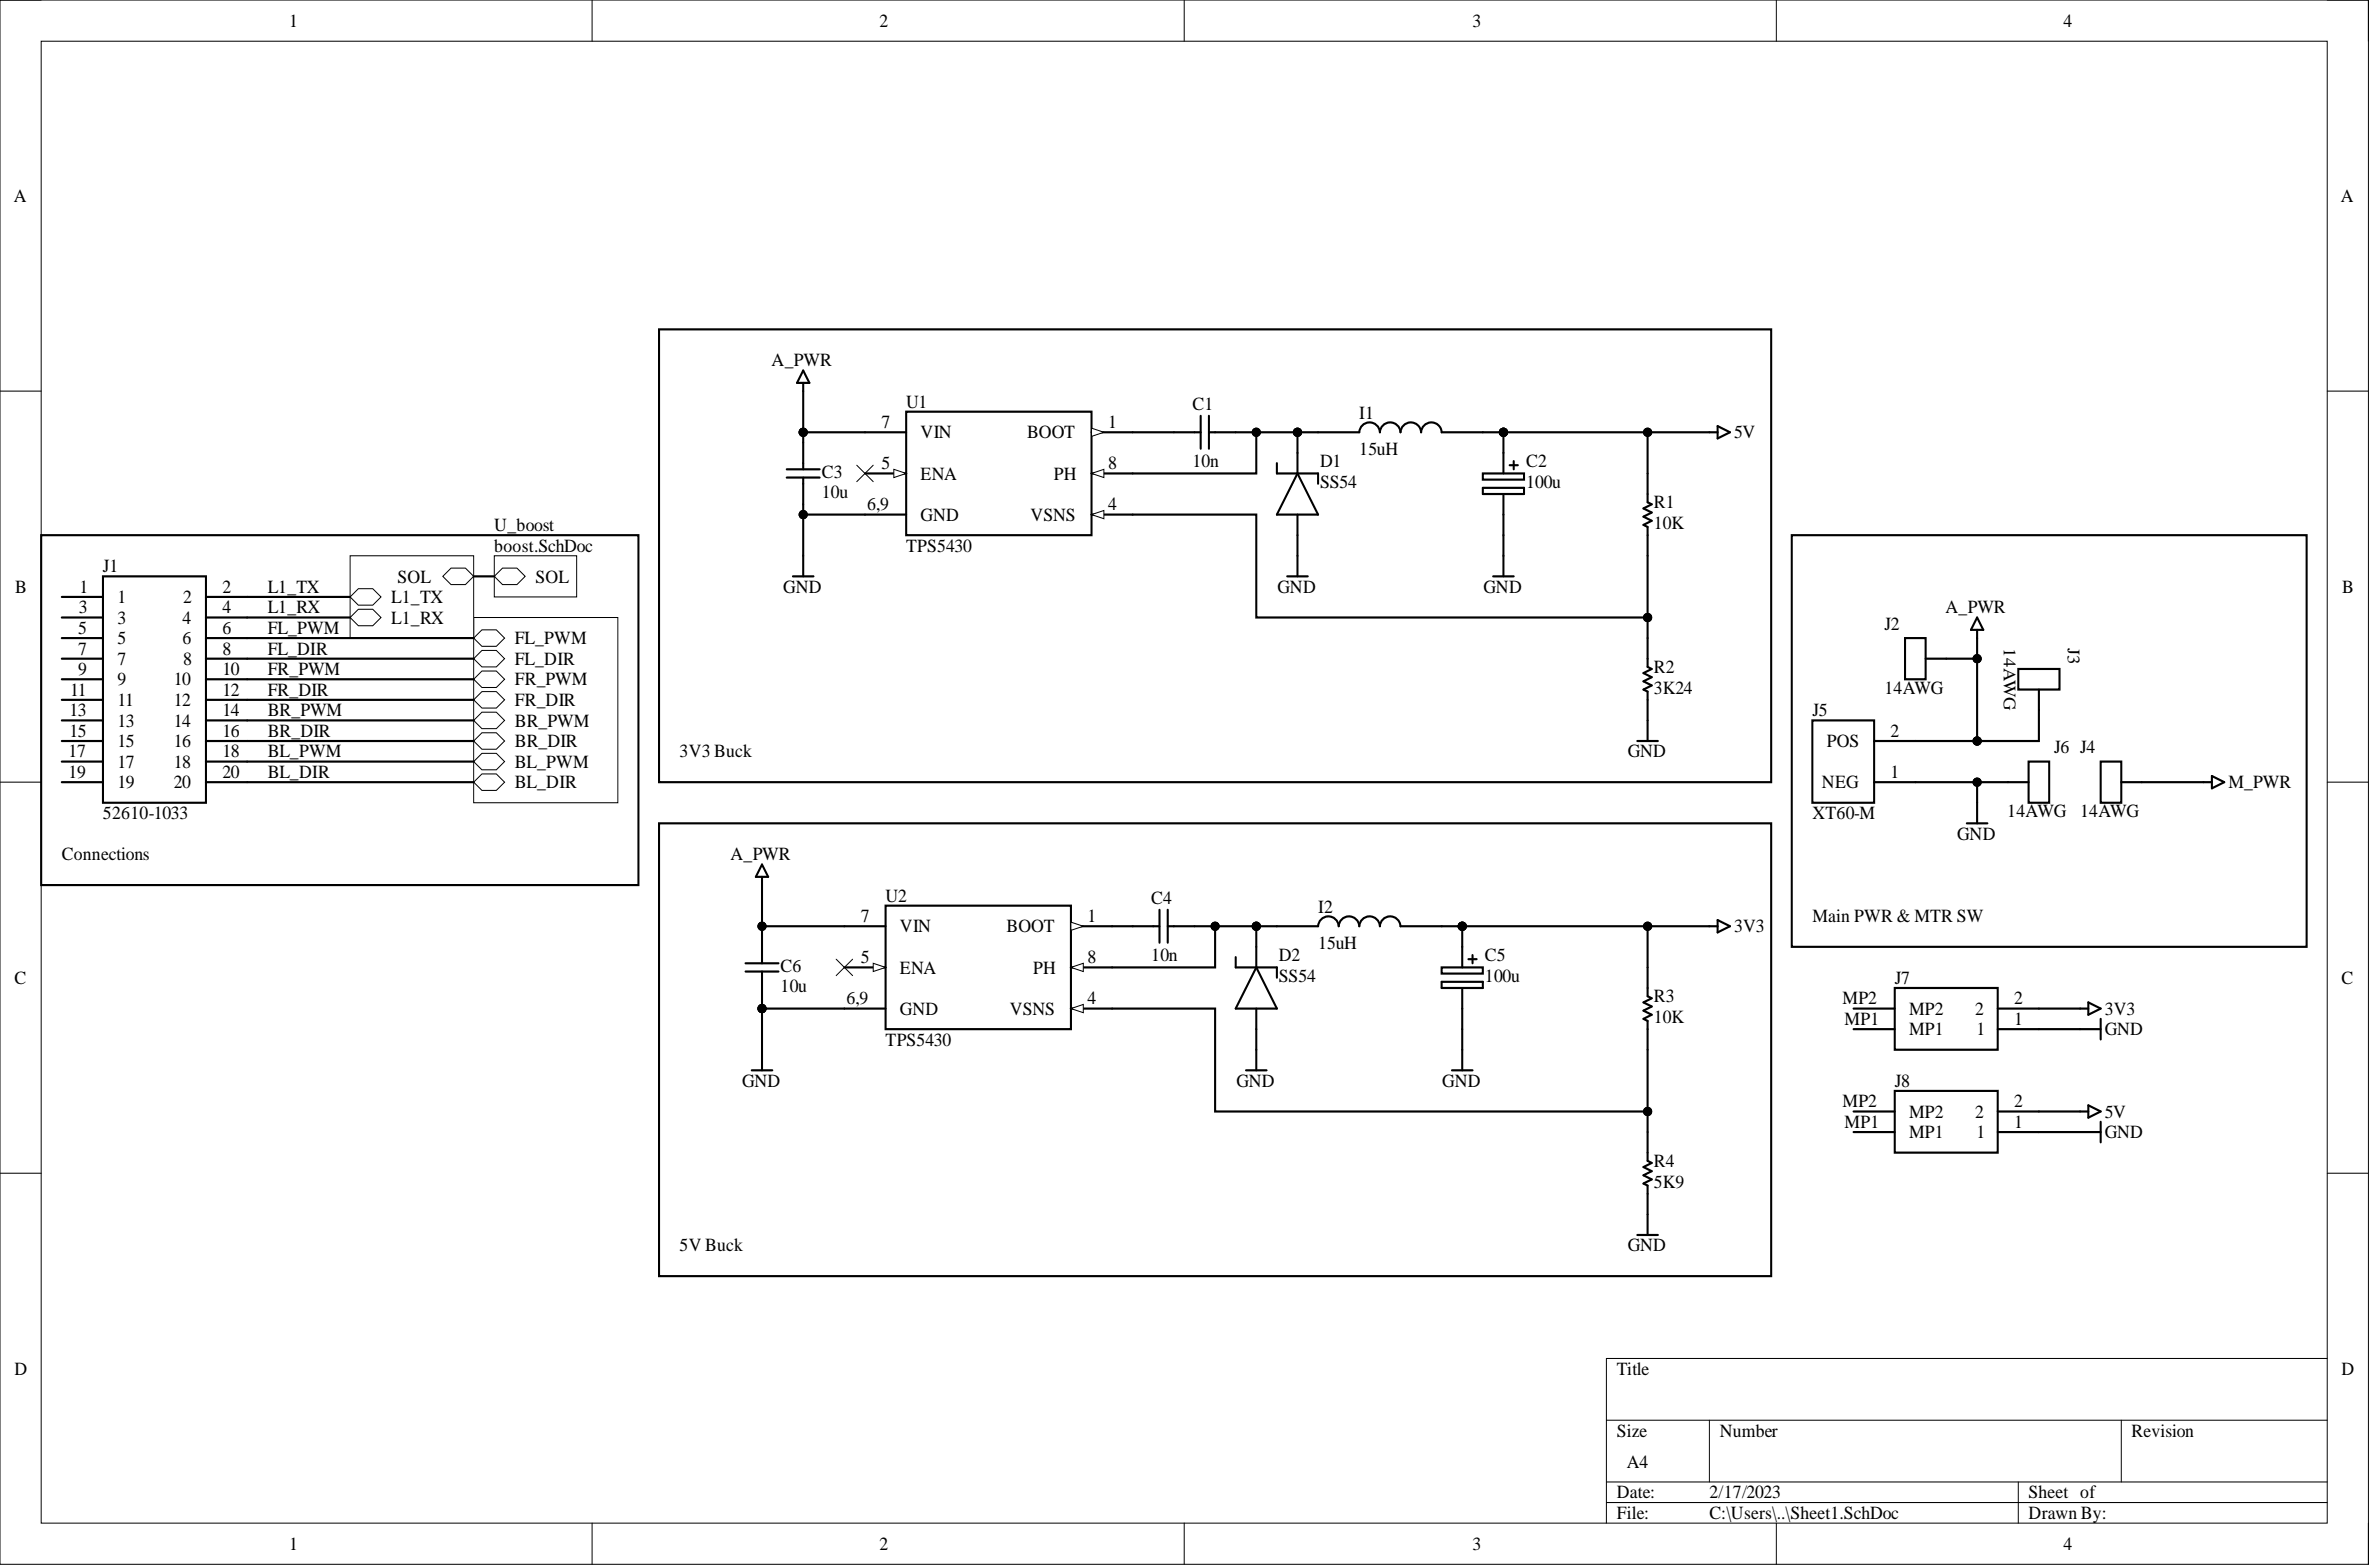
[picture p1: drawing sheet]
<svg xmlns="http://www.w3.org/2000/svg" width="292mm" height="193mm" viewBox="0 0 292 193" stroke-linecap="round" stroke-linejoin="round" font-family="sans-serif">
<defs><g id="words">
<g font-size="2.3">
<text x="35.6" y="3.3">1</text>
<text x="108.3" y="3.3">2</text>
<text x="181.4" y="3.3">3</text>
<text x="254.2" y="3.3">4</text>
<text x="1.7" y="24.8">A</text>
<text x="288.4" y="24.8">A</text>
<text x="95.1" y="45.1">A_PWR</text>
<text x="108.6" y="52.7">7</text>
<text x="111.6" y="50.2">U1</text>
<text x="113.4" y="54">VIN</text>
<text x="126.5" y="54">BOOT</text>
<text x="136.5" y="52.7">1</text>
<text x="146.9" y="50.4">C1</text>
<text x="167.5" y="51.5">I1</text>
<text x="213.6" y="54">5V</text>
<text x="101.2" y="58.8">C3</text>
<text x="108.6" y="57.8">5</text>
<text x="113.4" y="59.1">ENA</text>
<text x="129.8" y="59.1">PH</text>
<text x="136.5" y="57.8">8</text>
<text x="146.9" y="57.5">10n</text>
<text x="162.6" y="57.5">D1</text>
<text x="167.5" y="56">15uH</text>
<text x="188" y="57.5">C2</text>
<text x="60.9" y="65.4">U_boost</text>
<text x="101.2" y="61.3">10u</text>
<text x="106.8" y="62.9">6,9</text>
<text x="113.4" y="64.1">GND</text>
<text x="126.9" y="64.1">VSNS</text>
<text x="136.5" y="62.9">4</text>
<text x="162.6" y="60.1">SS54</text>
<text x="188" y="60.1">100u</text>
<text x="203.7" y="62.6">R1</text>
<text x="203.7" y="65.1">10K</text>
<text x="12.7" y="70.5">J1</text>
<text x="49" y="71.7">SOL</text>
<text x="60.9" y="67.9">boost.SchDoc</text>
<text x="66" y="71.7">SOL</text>
<text x="111.6" y="67.9">TPS5430</text>
<text x="1.9" y="73">B</text>
<text x="9.7" y="75.5">3</text>
<text x="9.8" y="73">1</text>
<text x="14.5" y="74.3">1</text>
<text x="14.5" y="76.8">3</text>
<text x="22.5" y="76.8">4</text>
<text x="22.6" y="74.3">2</text>
<text x="27.4" y="73">2</text>
<text x="27.4" y="75.5">4</text>
<text x="33" y="75.5">L1_RX</text>
<text x="33" y="73">L1_TX</text>
<text x="48.2" y="76.8">L1_RX</text>
<text x="48.2" y="74.3">L1_TX</text>
<text x="96.5" y="73">GND</text>
<text x="157.4" y="73">GND</text>
<text x="182.8" y="73">GND</text>
<text x="232.2" y="77.6">J2</text>
<text x="239.7" y="75.5">A_PWR</text>
<text x="288.6" y="73">B</text>
<text x="9.6" y="78.1">5</text>
<text x="9.6" y="80.6">7</text>
<text x="9.6" y="83.1">9</text>
<text x="14.5" y="79.3">5</text>
<text x="14.5" y="81.9">7</text>
<text x="22.5" y="79.3">6</text>
<text x="22.6" y="81.9">8</text>
<text x="27.4" y="78.1">6</text>
<text x="27.4" y="80.6">8</text>
<text x="27.4" y="83.1">10</text>
<text x="33" y="78.1">FL_PWM</text>
<text x="33" y="80.6">FL_DIR</text>
<text x="33" y="83.1">FR_PWM</text>
<text x="63.4" y="79.3">FL_PWM</text>
<text x="63.4" y="81.9">FL_DIR</text>
<text x="203.7" y="82.9">R2</text>
<text x="8.5" y="88.2">13</text>
<text x="8.6" y="85.7">11</text>
<text x="14.5" y="84.4">9</text>
<text x="14.5" y="86.9">11</text>
<text x="14.5" y="89.5">13</text>
<text x="21.4" y="84.4">10</text>
<text x="21.4" y="86.9">12</text>
<text x="21.4" y="89.5">14</text>
<text x="27.4" y="85.7">12</text>
<text x="27.4" y="88.2">14</text>
<text x="33" y="85.7">FR_DIR</text>
<text x="33" y="88.2">BR_PWM</text>
<text x="63.4" y="84.4">FR_PWM</text>
<text x="63.4" y="86.9">FR_DIR</text>
<text x="63.4" y="89.5">BR_PWM</text>
<text x="203.7" y="85.4">3K24</text>
<text x="223.3" y="88.2">J5</text>
<text x="232.2" y="85.4">14AWG</text>
<text x="8.5" y="93.3">17</text>
<text x="8.5" y="95.8">19</text>
<text x="8.5" y="90.7">15</text>
<text x="14.5" y="92">15</text>
<text x="14.5" y="94.5">17</text>
<text x="21.4" y="92">16</text>
<text x="21.4" y="94.5">18</text>
<text x="27.4" y="90.7">16</text>
<text x="27.4" y="93.3">18</text>
<text x="27.4" y="95.8">20</text>
<text x="33" y="95.8">BL_DIR</text>
<text x="33" y="93.3">BL_PWM</text>
<text x="33" y="90.7">BR_DIR</text>
<text x="63.4" y="94.5">BL_PWM</text>
<text x="63.4" y="92">BR_DIR</text>
<text x="83.7" y="93.3">3V3 Buck</text>
<text x="200.5" y="93.3">GND</text>
<text x="225.1" y="92">POS</text>
<text x="232.9" y="95.8">1</text>
<text x="232.9" y="90.7">2</text>
<text x="253" y="92.8">J6 J4</text>
<text x="12.7" y="100.9">52610-1033</text>
<text x="14.5" y="97.1">19</text>
<text x="21.4" y="97.1">20</text>
<text x="63.4" y="97.1">BL_DIR</text>
<text x="223.3" y="100.9">XT60-M</text>
<text x="224.5" y="97.1">NEG</text>
<text x="247.3" y="100.6">14AWG</text>
<text x="256.3" y="100.6">14AWG</text>
<text x="274.5" y="97.1">M_PWR</text>
<text x="7.6" y="106">Connections</text>
<text x="90" y="106">A_PWR</text>
<text x="241.1" y="103.4">GND</text>
<text x="106.1" y="113.6">7</text>
<text x="109.1" y="111">U2</text>
<text x="134" y="113.6">1</text>
<text x="141.8" y="111.3">C4</text>
<text x="162.4" y="112.4">I2</text>
<text x="223.3" y="113.6">Main PWR &amp; MTR SW</text>
<text x="96.2" y="119.6">C6</text>
<text x="106.1" y="118.6">5</text>
<text x="110.9" y="114.8">VIN</text>
<text x="110.9" y="119.9">ENA</text>
<text x="124" y="114.8">BOOT</text>
<text x="127.3" y="119.9">PH</text>
<text x="134" y="118.6">8</text>
<text x="141.8" y="118.4">10n</text>
<text x="157.6" y="118.4">D2</text>
<text x="162.4" y="116.9">15uH</text>
<text x="182.9" y="118.4">C5</text>
<text x="213.6" y="114.8">3V3</text>
<text x="1.8" y="121.2">C</text>
<text x="96.2" y="122.2">10u</text>
<text x="104.3" y="123.7">6,9</text>
<text x="110.9" y="125">GND</text>
<text x="124.4" y="125">VSNS</text>
<text x="134" y="123.7">4</text>
<text x="157.6" y="120.9">SS54</text>
<text x="182.9" y="120.9">100u</text>
<text x="203.7" y="123.4">R3</text>
<text x="203.7" y="126">10K</text>
<text x="227" y="123.7">MP2</text>
<text x="233.4" y="121.2">J7</text>
<text x="235.2" y="125">MP2</text>
<text x="243.3" y="125">2</text>
<text x="248.1" y="123.7">2</text>
<text x="259.3" y="125">3V3</text>
<text x="288.5" y="121.2">C</text>
<text x="109.1" y="128.8">TPS5430</text>
<text x="227.3" y="126.2">MP1</text>
<text x="235.2" y="127.5">MP1</text>
<text x="243.5" y="127.5">1</text>
<text x="248.1" y="126.2">1</text>
<text x="259.3" y="127.5">GND</text>
<text x="91.4" y="133.8">GND</text>
<text x="152.3" y="133.8">GND</text>
<text x="177.7" y="133.8">GND</text>
<text x="227" y="136.4">MP2</text>
<text x="233.4" y="133.8">J8</text>
<text x="235.2" y="137.6">MP2</text>
<text x="243.3" y="137.6">2</text>
<text x="248.1" y="136.4">2</text>
<text x="259.3" y="137.6">5V</text>
<text x="203.7" y="143.7">R4</text>
<text x="227.3" y="138.9">MP1</text>
<text x="235.2" y="140.2">MP1</text>
<text x="243.5" y="140.2">1</text>
<text x="248.1" y="138.9">1</text>
<text x="259.3" y="140.2">GND</text>
<text x="203.7" y="146.3">5K9</text>
<text x="83.7" y="154.1">5V Buck</text>
<text x="200.5" y="154.1">GND</text>
<text x="1.8" y="169.3">D</text>
<text x="199.2" y="169.3">Title</text>
<text x="288.5" y="169.3">D</text>
<text x="199.2" y="176.9">Size</text>
<text x="211.9" y="176.9">Number</text>
<text x="262.6" y="176.9">Revision</text>
<text x="199.2" y="184.5">Date:</text>
<text x="200.4" y="180.7">A4</text>
<text x="210.6" y="184.5">2/17/2023</text>
<text x="249.9" y="184.5">Sheet of</text>
<text x="35.6" y="190.9">1</text>
<text x="108.3" y="190.9">2</text>
<text x="181.4" y="190.9">3</text>
<text x="199.2" y="187.1">File:</text>
<text x="210.6" y="187.1">C:\Users\..\Sheet1.SchDoc</text>
<text x="249.9" y="187.1">Drawn By:</text>
<text x="254.2" y="190.9">4</text>
</g>
<g font-size="2.2">
<text x="246.9" y="79.8" transform="rotate(90 246.9 79.8)">14AWG</text>
<text x="254.7" y="79.8" transform="rotate(90 254.7 79.8)">J3</text>
</g>
</g></defs>
<g fill="none" stroke="#000" stroke-width=".12">
<path d="M0 0h291.8v192.6h-291.8zM0 0h5.1M5.1 5.1h281.6v182.5h-281.6zM72.9 0v5.1M145.9 0v5.1M218.8 0v5.1M286.7 0h5.1v5.1M0 48.2h5.1M286.7 48.2h5.1M0 96.3h5.1M286.7 96.3h5.1M0 144.5h5.1"/>
<path d="M286.7 144.5h5.1M197.9 174.9h88.8M210.6 174.9v7.6M261.3 174.9v7.6M286.7 167.3h-88.8v20.3M72.9 187.6v5M145.9 187.6v5M197.9 182.5h88.8M197.9 185h88.8M218.8 187.6v5M248.6 182.5v5.1M291.8 187.6v5"/>
</g>
<path d="M223.3 88.7h7.6v10.2h-7.6z" fill-rule="evenodd" fill="#fff"/>
<path d="M223.3 88.7h7.6v10.2h-7.6zM230.9 96.3h5.1M230.9 91.3h5.1" fill="none" stroke="#000" stroke-width=".26"/>
<path d="M58.4 76h17.7v22.9h-17.7z" fill-rule="evenodd" fill="#fff"/>
<path d="M58.4 76h17.7v22.9h-17.7z" fill="none" stroke="#000" stroke-width=".12"/>
<path d="M58.4 78.6l1-1h1.7l1.1 1-1.1 1h-1.7z" fill-rule="evenodd" fill="#fff"/>
<path d="M58.4 78.6l1-1h1.7l1.1 1-1.1 1h-1.7z" fill="none" stroke="#000" stroke-width=".12"/>
<path d="M58.4 81.1l1-1h1.7l1.1 1-1.1 1h-1.7z" fill-rule="evenodd" fill="#fff"/>
<path d="M58.4 81.1l1-1h1.7l1.1 1-1.1 1h-1.7z" fill="none" stroke="#000" stroke-width=".12"/>
<path d="M58.4 83.6l1-1h1.7l1.1 1-1.1 1.1h-1.7z" fill-rule="evenodd" fill="#fff"/>
<path d="M58.4 83.6l1-1h1.7l1.1 1-1.1 1.1h-1.7z" fill="none" stroke="#000" stroke-width=".12"/>
<path d="M58.4 86.2l1-1h1.7l1.1 1-1.1 1h-1.7z" fill-rule="evenodd" fill="#fff"/>
<path d="M58.4 86.2l1-1h1.7l1.1 1-1.1 1h-1.7z" fill="none" stroke="#000" stroke-width=".12"/>
<path d="M58.4 93.8l1-1h1.7l1.1 1-1.1 1h-1.7z" fill-rule="evenodd" fill="#fff"/>
<path d="M58.4 93.8l1-1h1.7l1.1 1-1.1 1h-1.7z" fill="none" stroke="#000" stroke-width=".12"/>
<path d="M58.4 96.3l1-1h1.7l1.1 1-1.1 1h-1.7z" fill-rule="evenodd" fill="#fff"/>
<path d="M58.4 96.3l1-1h1.7l1.1 1-1.1 1h-1.7z" fill="none" stroke="#000" stroke-width=".12"/>
<path d="M58.4 88.7l1-1h1.7l1.1 1-1.1 1h-1.7z" fill-rule="evenodd" fill="#fff"/>
<path d="M58.4 88.7l1-1h1.7l1.1 1-1.1 1h-1.7z" fill="none" stroke="#000" stroke-width=".12"/>
<path d="M58.4 91.3l1-1.1h1.7l1.1 1.1-1.1 1h-1.7z" fill-rule="evenodd" fill="#fff"/>
<path d="M58.4 91.3l1-1.1h1.7l1.1 1.1-1.1 1h-1.7z" fill="none" stroke="#000" stroke-width=".12"/>
<path d="M243.6 77.6v1M243.6 76l.7 1.6h-1.5zM243.6 98.9v2.5M271.5 96.3h1M272.5 95.6l1.5 .7-1.5 .8zM242.3 101.4h2.5" fill="none" stroke="#000" stroke-width=".26"/>
<path d="M43.1 68.4h15.3v10.2h-15.3z" fill-rule="evenodd" fill="#fff"/>
<path d="M43.1 68.4h15.3v10.2h-15.3z" fill="none" stroke="#000" stroke-width=".12"/>
<path d="M43.1 76l1-1h1.8l1 1-1 1.1h-1.8z" fill-rule="evenodd" fill="#fff"/>
<path d="M43.1 76l1-1h1.8l1 1-1 1.1h-1.8z" fill="none" stroke="#000" stroke-width=".12"/>
<path d="M43.1 73.5l1-1h1.8l1 1-1 1h-1.8z" fill-rule="evenodd" fill="#fff"/>
<path d="M43.1 73.5l1-1h1.8l1 1-1 1h-1.8z" fill="none" stroke="#000" stroke-width=".12"/>
<path d="M54.6 71l1-1h1.7l1.1 1-1.1 1h-1.7z" fill-rule="evenodd" fill="#fff"/>
<path d="M54.6 71l1-1h1.7l1.1 1-1.1 1h-1.7z" fill="none" stroke="#000" stroke-width=".12"/>
<path d="M106.6 53.2h5M111.6 50.7h22.9v15.2h-22.9zM134.5 53.2h5" fill="none" stroke="#000" stroke-width=".26"/>
<path d="M134.5 52.7l1.5 .5-1.5 .5z" fill="#fff"/>
<path d="M134.5 52.7l1.5 .5-1.5 .5z" fill="none" stroke="#000" stroke-width=".12"/>
<path d="M106.6 58.3h5" fill="none" stroke="#000" stroke-width=".26"/>
<path d="M110.1 57.8l1.5 .5-1.5 .5z" fill="#fff"/>
<path d="M110.1 57.8l1.5 .5-1.5 .5z" fill="none" stroke="#000" stroke-width=".12"/>
<path d="M134.5 58.3h5" fill="none" stroke="#000" stroke-width=".26"/>
<path d="M134.5 58.3l1.5-.5v1z" fill="#fff"/>
<path d="M134.5 58.3l1.5-.5v1z" fill="none" stroke="#000" stroke-width=".12"/>
<path d="M134.5 63.4h5" fill="none" stroke="#000" stroke-width=".26"/>
<path d="M134.5 63.4l1.5-.5v1z" fill="#fff"/>
<g fill="none" stroke="#000" stroke-width=".12">
<path d="M105.5 57.3l2.1 2M107.6 57.3l-2.1 2M134.5 63.4l1.5-.5v1z"/>
<circle cx="159.8" cy="53.2" r=".51"/>
</g>
<g fill="none" stroke="#000" stroke-width=".26">
<path d="M81.2 40.6h137v55.7h-137zM96.9 57.8h4.1M96.9 58.8h4.1M99 47.2v1M99 54.5v3.3M99 58.8v3.3M99 45.6l.7 1.6h-1.5zM144.6 53.2h3.3M147.9 51.2v4.1M148.9 53.2h3.3M148.9 51.2v4.1M157.3 57v1.3h5.1v1.3"/>
<path d="M159.8 58.3l2.6 5.1h-5.1zM159.8 53.2v5.1M162.4 53.2h5.1a1.27 1.27 0 0 1 1.2-1.2 1.27 1.27 0 0 1 1.3 1.2M170 53.2a1.27 1.27 0 0 1 1.3-1.2 1.27 1.27 0 0 1 1.2 1.2 1.27 1.27 0 0 1 1.3-1.2 1.27 1.27 0 0 1 1.3 1.2M175.1 53.2a1.26 1.26 0 0 1 1.2-1.2 1.26 1.26 0 0 1 1.3 1.2h5.1M203 58.3v3.6l.5 .2-1 .5 1 .5-1 .5 1 .5-1 .5 .5 .3v3.5M210.6 53.2h1M211.6 52.5l1.5 .7-1.5 .8zM5.1 65.9h73.6v43.1h-73.6zM97.7 71h2.5M99 68.4v2.6M106.6 63.4h5"/>
<path d="M158.6 71h2.5M159.8 63.4v7.6M183.9 71h2.6M185.2 68.4v2.6M203 78.6v3.5l.5 .3-1 .5 1 .5-1 .5 1 .5-1 .5 .5 .3v6.1M220.7 65.9h63.5v50.7h-63.5zM201.7 91.3h2.5"/>
</g>
<circle cx="159.8" cy="53.2" r=".51" fill="#000"/>
<path d="M12.7 71h12.7v27.9h-12.7z" fill-rule="evenodd" fill="#fff"/>
<g fill="none" stroke="#000" stroke-width=".26">
<path d="M7.6 73.5h5.1M7.6 76h5.1M7.6 78.6h5.1M12.7 71h12.7v27.9h-12.7zM25.4 73.5h5M25.4 76h5M25.4 78.6h5M7.6 81.1h5.1M7.6 83.6h5.1M7.6 86.2h5.1M7.6 88.7h5.1M7.6 91.3h5.1"/>
<path d="M7.6 93.8h5.1M7.6 96.3h5.1M25.4 81.1h5M25.4 83.6h5M25.4 86.2h5M25.4 88.7h5M25.4 91.3h5M25.4 93.8h5M25.4 96.3h5"/>
</g>
<path d="M60.9 68.4h10.1v5.1h-10.1z" fill-rule="evenodd" fill="#fff"/>
<path d="M60.9 68.4h10.1v5.1h-10.1z" fill="none" stroke="#000" stroke-width=".12"/>
<path d="M60.9 71l1-1h1.8l1 1-1 1h-1.8z" fill-rule="evenodd" fill="#fff"/>
<g fill="none" stroke="#000" stroke-width=".12">
<path d="M60.9 71l1-1h1.8l1 1-1 1h-1.8z"/>
<circle cx="185.2" cy="53.2" r=".51"/>
</g>
<circle cx="185.2" cy="53.2" r=".51" fill="#000"/>
<path d="M182.7 58.3h5.1v.8h-5.1zM185.2 53.2v5.1M186 57.3h1M186.5 56.8v1M182.7 60.1h5.1v.7h-5.1zM185.2 60.8v5.1M81.2 101.4h137v55.8h-137zM104 114.1h5.1M109.1 111.5h22.8v15.2h-22.8zM131.9 114.1h5.1" fill="none" stroke="#000" stroke-width=".26"/>
<path d="M131.9 113.6l1.6 .5-1.6 .5z" fill="#fff"/>
<path d="M131.9 113.6l1.6 .5-1.6 .5z" fill="none" stroke="#000" stroke-width=".12"/>
<path d="M104 119.1h5.1" fill="none" stroke="#000" stroke-width=".26"/>
<path d="M107.6 118.6l1.5 .5-1.5 .5z" fill="#fff"/>
<path d="M107.6 118.6l1.5 .5-1.5 .5z" fill="none" stroke="#000" stroke-width=".12"/>
<path d="M131.9 119.1h5.1" fill="none" stroke="#000" stroke-width=".26"/>
<path d="M131.9 119.1l1.6-.5v1z" fill="#fff"/>
<path d="M131.9 119.1l1.6-.5v1z" fill="none" stroke="#000" stroke-width=".12"/>
<path d="M131.9 124.2h5.1" fill="none" stroke="#000" stroke-width=".26"/>
<path d="M131.9 124.2l1.6-.5v1z" fill="#fff"/>
<g fill="none" stroke="#000" stroke-width=".12">
<path d="M103 118.1l2 2M105 118.1l-2 2M131.9 124.2l1.6-.5v1z"/>
<circle cx="154.8" cy="114.1" r=".51"/>
<circle cx="180.1" cy="114.1" r=".51"/>
</g>
<g fill="none" stroke="#000" stroke-width=".26">
<path d="M91.8 118.6h4.1M91.8 119.6h4.1M93.9 108v1M93.9 115.3v3.3M93.9 119.6v3.3M93.9 106.5l.7 1.5h-1.5zM139.5 114.1h3.3M142.8 112v4.1M143.9 114.1h3.3M143.9 112v4.1M152.2 117.9v1.2h5.1v1.3M154.8 119.1l2.5 5.1h-5.1z"/>
<path d="M154.8 114.1v5M157.3 114.1h5.1a1.27 1.27 0 0 1 1.3-1.3 1.27 1.27 0 0 1 1.2 1.3 1.27 1.27 0 0 1 1.3-1.3 1.27 1.27 0 0 1 1.3 1.3 1.27 1.27 0 0 1 1.2-1.3 1.27 1.27 0 0 1 1.3 1.3M170 114.1a1.27 1.27 0 0 1 1.3-1.3 1.27 1.27 0 0 1 1.2 1.3h5.1M177.6 119.1h5.1v.8h-5.1zM180.1 114.1v5M180.9 118.1h1M181.4 117.6v1M203 119.1v3.6l.5 .2-1 .5 1 .5-1 .6 1 .5-1 .5 .5 .2v3.6M210.6 114.1h1M211.6 113.3l1.5 .8-1.5 .7zM92.6 131.8h2.5M93.9 129.3v2.5"/>
<path d="M104 124.2h5.1M153.5 131.8h2.5M154.8 124.2v7.6M177.6 120.9h5.1v.8h-5.1zM178.9 131.8h2.5M180.1 121.7v5M180.1 129.3v2.5M203 139.4v3.6l.5 .2-1 .5 1 .5-1 .5 1 .5-1 .5 .5 .3v6.1M256.3 124.2h1M256.3 139.4h2.5M256.3 126.7h2.5M256.3 136.9h1"/>
<path d="M257.3 123.4l1.5 .8-1.5 .8zM257.3 136.1l1.5 .8-1.5 .7zM258.8 125.5v2.5M258.8 138.1v2.6M201.7 152.1h2.5"/>
</g>
<g fill="#000">
<circle cx="154.8" cy="114.1" r=".51"/>
<circle cx="180.1" cy="114.1" r=".51"/>
</g>
<path d="M233.4 134.3h12.7v7.6h-12.7z" fill-rule="evenodd" fill="#fff"/>
<path d="M228.4 139.4h5M228.4 136.9h5M233.4 134.3h12.7v7.6h-12.7zM246.1 139.4h5.1M246.1 136.9h5.1" fill="none" stroke="#000" stroke-width=".26"/>
<path d="M233.4 121.7h12.7v7.6h-12.7z" fill-rule="evenodd" fill="#fff"/>
<g fill="none" stroke="#000" stroke-width=".26">
<path d="M99 53.2h7.6M99 48.2v6.3M139.5 53.2h5.1M152.2 53.2h2.6v5.1h-15.3M154.8 53.2h7.6M182.7 53.2h27.9M203 53.2v5.1M30.4 78.6h28M30.4 76h12.7M30.4 73.5h12.7M58.4 71h2.5M99 62.1v1.3h7.6"/>
<path d="M99 63.4v5M139.5 63.4h15.3v12.6h48.2v2.6M185.2 65.9v2.5M203 68.4v7.6M234.7 78.6h2.5v5h-2.5zM243.6 78.6v12.7M30.4 96.3h28M30.4 81.1h28M30.4 93.8h28M30.4 88.7h28M30.4 83.6h28M30.4 91.3h28"/>
<path d="M30.4 86.2h28M236 96.3h7.6v2.6M236 91.3h7.6M237.2 81.1h6.4M243.6 96.3h6.3M248.6 82.4h5.1v2.5h-5.1zM249.9 93.8h2.6v5.1h-2.6zM251.2 84.9v6.4h-7.6M258.8 93.8h2.5v5.1h-2.5zM261.3 96.3h10.2M93.9 109v6.3M93.9 114.1h10.1"/>
<path d="M137 114.1h2.5M147.2 114.1h2.5v5h-12.7M149.7 114.1h7.6M177.6 114.1h33M203 114.1v5M93.9 124.2h10.1M93.9 122.9v6.4M137 124.2h12.7v12.7h53.3v-7.6M180.1 126.7v2.6M203 136.9v2.5M228.4 126.7h5M228.4 124.2h5"/>
<path d="M233.4 121.7h12.7v7.6h-12.7zM246.1 126.7h10.2M246.1 124.2h10.2M251.2 136.9h5.1M251.2 139.4h5.1"/>
</g>
<g fill="#000">
<circle cx="99" cy="53.2" r=".51"/>
<circle cx="154.8" cy="53.2" r=".51"/>
<circle cx="159.8" cy="53.2" r=".51"/>
<circle cx="185.2" cy="53.2" r=".51"/>
<circle cx="203" cy="53.2" r=".51"/>
<circle cx="99" cy="63.4" r=".51"/>
<circle cx="203" cy="76" r=".51"/>
<circle cx="243.6" cy="96.3" r=".51"/>
<circle cx="243.6" cy="91.3" r=".51"/>
<circle cx="243.6" cy="81.1" r=".51"/>
<circle cx="93.9" cy="114.1" r=".51"/>
<circle cx="149.7" cy="114.1" r=".51"/>
<circle cx="154.8" cy="114.1" r=".51"/>
<circle cx="180.1" cy="114.1" r=".51"/>
<circle cx="203" cy="114.1" r=".51"/>
<circle cx="93.9" cy="124.2" r=".51"/>
<circle cx="203" cy="136.9" r=".51"/>
</g>
<g fill="none" stroke="#000" stroke-width=".12">
<circle cx="99" cy="53.2" r=".51"/>
<circle cx="154.8" cy="53.2" r=".51"/>
<circle cx="159.8" cy="53.2" r=".51"/>
<circle cx="185.2" cy="53.2" r=".51"/>
<circle cx="203" cy="53.2" r=".51"/>
<circle cx="99" cy="63.4" r=".51"/>
<circle cx="203" cy="76" r=".51"/>
<circle cx="243.6" cy="96.3" r=".51"/>
<circle cx="243.6" cy="91.3" r=".51"/>
<circle cx="243.6" cy="81.1" r=".51"/>
<circle cx="93.9" cy="114.1" r=".51"/>
<circle cx="149.7" cy="114.1" r=".51"/>
<circle cx="154.8" cy="114.1" r=".51"/>
<circle cx="180.1" cy="114.1" r=".51"/>
<circle cx="203" cy="114.1" r=".51"/>
<circle cx="93.9" cy="124.2" r=".51"/>
<circle cx="203" cy="136.9" r=".51"/>
</g>
<use href="#words"/>
</svg>
